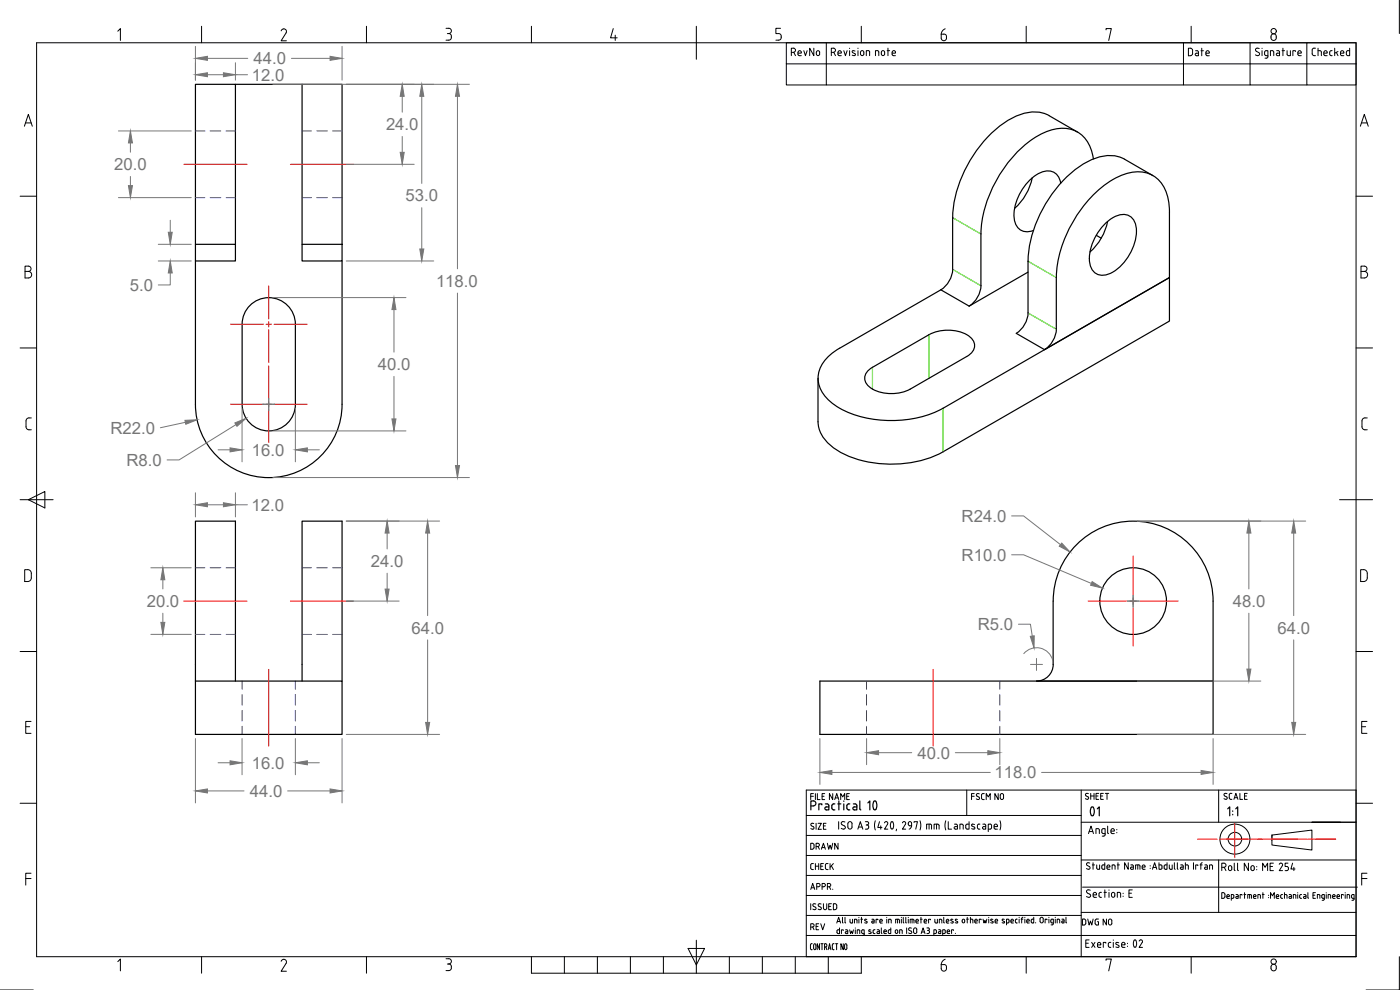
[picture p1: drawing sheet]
<svg xmlns="http://www.w3.org/2000/svg" width="420mm" height="297mm" viewBox="0 0 420 297" stroke-linecap="round" stroke-linejoin="round" font-family="sans-serif">
<defs><g id="words">
<text font-size="9.3" x="322.1" y="247.3">01</text>
<g font-size="5.7">
<text x="236.4" y="18">RevNo</text>
<text x="355.2" y="18">Date</text>
</g>
<g font-size="5" fill="#767676">
<text x="76.1" y="19.3">44.0</text>
<text x="75.5" y="24.2">12.0</text>
<text x="115.8" y="39.1">24.0</text>
<text x="34.3" y="51.1">20.0</text>
<text x="121.7" y="60.4">53.0</text>
<text x="38.9" y="87.3">5.0</text>
<text x="130.9" y="86.1">118.0</text>
<text x="113.4" y="111.1">40.0</text>
<text x="33.1" y="130.1">R22.0</text>
<text x="75.6" y="136.7">16.0</text>
<text x="38" y="139.8">R8.0</text>
<text x="75.5" y="153.2">12.0</text>
<text x="288.6" y="156.6">R24.0</text>
<text x="111.3" y="170.1">24.0</text>
<text x="288.6" y="168.2">R10.0</text>
<text x="44" y="182.1">20.0</text>
<text x="370" y="182.1">48.0</text>
<text x="123.5" y="190.1">64.0</text>
<text x="293.5" y="189">R5.0</text>
<text x="383.4" y="190.1">64.0</text>
<text x="275.4" y="227.6">40.0</text>
<text x="75.6" y="230.6">16.0</text>
<text x="298.4" y="233.5">118.0</text>
<text x="75" y="239.1">44.0</text>
</g>
<g font-size="4.9">
<text x="242" y="256.1">DRAWN</text>
<text x="242" y="262.1">CHECK</text>
<text x="242" y="268.1">APPR.</text>
<text x="242" y="280.1">REV</text>
<text x="323.5" y="278.7">DWG NO</text>
</g>
</g></defs>
<!-- layer: MD_Hidden -->
<g fill="none" stroke="#00f" stroke-width=".3">
<path d="M58.7 39.3h2.8M63.1 39.3h3.2M67.8 39.3h2.9M90.7 39.3h2.8M95.1 39.3h3.1M99.8 39.3h2.9M58.7 59.3h2.8M63.1 59.3h3.2M67.8 59.3h2.9M90.7 59.3h2.8M95.1 59.3h3.1M99.8 59.3h2.9"/>
<path d="M58.7 170.4h2.8M63.1 170.4h3.2M67.8 170.4h2.9M90.7 170.4h2.8M95.1 170.4h3.1M99.8 170.4h2.9M58.7 190.4h2.8M63.1 190.4h3.2M67.8 190.4h2.9M90.7 190.4h2.8M95.1 190.4h3.1M99.8 190.4h2.9"/>
<path d="M72.7 204.4v2.4M72.7 208.4v3.2M72.7 213.2v3.1M72.7 217.9v2.5M88.6 204.4v2.4M88.6 208.4v3.2M88.6 213.2v3.1M88.6 217.9v2.5M260.1 204.4v2.4M260.1 208.4v3.2M260.1 213.2v3.1M260.1 217.9v2.5"/>
<path d="M300.1 204.4v2.4M300.1 208.4v3.2M300.1 213.2v3.1M300.1 217.9v2.5"/>
</g>
<!-- layer: MD_Visible -->
<g fill="none" stroke="#000" stroke-width=".36">
<path d="M70.7 25.3h20M314.9 34.7l8.5 4.9M314.9 34.7a12 12 0 0 0-12 1.2 37.6 37.6 0 0 0-17 29.4v15.5a7.8 7.8 0 0 1-3.5 6.2M309.8 53.4a16.5 16.5 0 0 1-5.3 9.1M318.3 55a4 4 0 0 0-6.4-3.1 15 15 0 0 0-7.4 14.2 3.9 3.9 0 0 0 5.6 3.1M328.1 47.7a9.7 9.7 0 0 0-7.5-9.1 16 16 0 0 0-12 4.1 38.2 38.2 0 0 0-14.2 27.5v15.5M337.5 47.8l8.5 4.9M337.5 47.8a12 12 0 0 0-11.9 1.1 37.5 37.5 0 0 0-17.1 29.5v15.5M58.7 78.3v43a22 22 0 0 0 22 22 22 22 0 0 0 22-22v-43M58.7 73.3h12v5h-12zM58.7 73.3v-48h12v48M90.7 73.3h12v5h-12z"/>
<path d="M90.7 73.3v-48h12v48M329 70.6l1.5 .9M331.3 67.5a7.2 7.2 0 0 1 7.3-2.9 5.1 5.1 0 0 1 2.4 5.9 15.3 15.3 0 0 1-8 11.6 4 4 0 0 1-6-3.4 15 15 0 0 1 4.3-11.2zM332.4 66.4a16.5 16.5 0 0 1-5.3 9.2M351 63.7v19.6l-37.5 21.6M351 63.7a11.8 11.8 0 0 0-5.5-11.3 12.3 12.3 0 0 0-11.5 1.5 37.5 37.5 0 0 0-17 29.4v15.5M75 91.6a8 8 0 0 1 8.7-1.7 8 8 0 0 1 4.9 7.4v24a8 8 0 0 1-7.9 8 8 8 0 0 1-8-8v-24a8 8 0 0 1 2.3-5.7zM290.9 91.8l-8.5-4.8-30.4 17.5a10.9 10.9 0 0 0-6.5 9 10.9 10.9 0 0 0 6.5 9 34.4 34.4 0 0 0 31.1 0l67.9-39.2v13l-67.9 39.2M294.4 85.7a7.8 7.8 0 0 1-3.5 6.1M308.5 81.6l-17.6 10.2M308.5 93.9a7.8 7.8 0 0 1-3.5 6.1l8.5 4.9M317 98.8a7.8 7.8 0 0 1-3.5 6.1"/>
<path d="M245.5 113.5v13.1a10.6 10.6 0 0 0 6 8.7 34.2 34.2 0 0 0 31.6 .2M260.3 111.4l1.5-1.2 17-9.8a12.2 12.2 0 0 1 12.2 .6 3.2 3.2 0 0 1 0 5.4l-17.8 10.3a12.2 12.2 0 0 1-12.2-.5 3.1 3.1 0 0 1-.7-4.8zM323.1 163.4a24 24 0 0 1 26.2-5.2 24 24 0 0 1 14.8 22.2v24h-53a5 5 0 0 0 5-5.1v-18.9a24.1 24.1 0 0 1 7-17zM58.7 204.4v16h44v-16h-44v-48h12v48M90.7 204.4v-48h12v48M246.1 204.4h118v16h-118z"/>
<circle cx="340.1" cy="180.4" r="10"/>
</g>
<!-- layer: MD_Visible Narrow -->
<path d="M285.9 65.3l8.5 4.9M308.5 78.4l8.5 4.9M285.9 80.8l8.5 4.9M308.5 93.9l8.5 4.9M261.8 110.2v6.6M278.8 100.4v13.1M283.1 122.5v13" fill="none" stroke="#37dd00" stroke-width=".36"/>
<!-- layer: Title Block -->
<g fill="none" stroke="#000" stroke-width=".3">
<path d="M11 12.8h396v274.2h-396zM35.3 9.4l.8-.8v3.5M60.5 7.9v4.9M84.4 9.3a.81 .81 0 0 1 1.1-.6 .81 .81 0 0 1 .4 1.2l-1.5 2.3h1.6M110 7.9v4.9M133.9 8.5h.8a.79 .79 0 0 1 .8 .8 .79 .79 0 0 1-.8 .8M134.3 10.1h.4M134.7 10.1a.79 .79 0 0 1 .8 .8M135.4 10.9v.4M135.5 11.3a.79 .79 0 0 1-.8 .8h-.8M159.5 7.9v4.9M184 8.6l-.8 2.8h2"/>
<path d="M184.6 10.5v1.6M209 7.9v9.9M234.3 8.5h-1.4v1.6h.8a1.02 1.02 0 0 1 .8 1 1.02 1.02 0 0 1-.8 1h-.8M236 19.2v6.3h12M236 19.2h171M248 19.2v6.3h107.2M249.5 15.7h.6M250.1 14.5h-.6v2.2M250.1 14.4a.62 .62 0 0 1 .6 .7 .62 .62 0 0 1-.6 .6M250.2 15.7l.5 1M251.5 15.9h1a.51 .51 0 0 0-.4-.7 .51 .51 0 0 0-.6 .5v.6M251.5 16.3l.4 .4"/>
<path d="M251.9 16.7h.6M253.2 15.2l.5 1.5 .5-1.5M255 14.5v.1M255 15.2v1.5M255.9 15.8l.7 .3 .1 .3-.3 .3-.6-.1M256 15.2l.6 .1M256.1 15.2l-.4 .2 .2 .4M257.5 14.4v.2M257.5 15.2v1.5M258.3 15.4a.5 .5 0 0 1 .6-.2 .5 .5 0 0 1 .3 .5v.5a.51 .51 0 0 1-.5 .5 .51 .51 0 0 1-.5-.5zM258.5 7.9v4.9M260.6 15.2h-.6v1.5"/>
<path d="M260.6 15.2l.4 .4M261 15.6v1.1M263.3 15.2h-.6v1.5M263.3 15.2l.4 .2v1.3M264.6 15.4a.5 .5 0 0 1 .5-.2 .5 .5 0 0 1 .4 .5v.5a.5 .5 0 0 1-.5 .5 .5 .5 0 0 1-.5-.5zM266.2 15.2h.8M266.5 14.4v2.3M267.7 15.7v.6M267.8 16.3l.3 .4M267.8 15.7a.52 .52 0 0 1 .6-.5 .52 .52 0 0 1 .3 .7h-1M268.1 16.7h.6M283.3 10.2a.97 .97 0 0 1 .7 1.1 .97 .97 0 0 1-1 .9l-.5-.5v-1.4h.8"/>
<path d="M283.7 8.6l-.7 .5-.5 1.1M308 7.9v4.9M331.9 9v-.4h1.6l-.8 3.5M355.2 12.8h-119.2v6.4M357.5 7.9v4.9M375.2 12.8v12.7h17M376.8 16.5l.7 .2M377 15.4l1 .7-.1 .4-.4 .2M377.3 14.4l.6 .2M377.3 14.4l-.5 .4 .3 .6M378.8 14.5v.1M378.8 15.2v1.5"/>
<path d="M379.5 15.6v.7M379.5 15.6l.3-.3 .7-.1v2l-.9 .2M379.5 16.3l.5 .4M380 16.7h.5M381.7 10.4a.9 .9 0 0 1 1.4 .7 .9 .9 0 0 1-1.4 .8l-.3-.5zM382.3 15.6l-.2-.3-.8-.1v1.5M382.3 15.6v1.1M383.1 15.2l.7 .1 .2 .3M384 15.6v1.1h-.6M384 15.9l-.9 .2v.4l.3 .2M384.8 15.2h.7M385 14.5v2.2"/>
<path d="M386.3 15.2v1.3l.4 .2M387.3 15.2v1.5h-.6M388.8 15.5v-.3h-.8v1.5M389.5 15.7v.6M389.5 16.3l.4 .4M389.5 15.7a.52 .52 0 0 1 .7-.5 .52 .52 0 0 1 .3 .7h-1M389.9 16.7h.6M392.2 12.8h-37v12.7h20M392.2 12.8h14.8v12.7h-14.8zM394.4 16.7h.4M394.4 14.5h.4M394.4 14.4l-.5 .3-.1 .3 .1 1.4 .5 .3"/>
<path d="M395.6 15.2l.7 .1 .3 .3M395.6 14.5v2.2M396.6 15.6v1.1M397.3 15.7v.6M397.3 16.3l.4 .4M397.3 15.7a.51 .51 0 0 1 .7-.5 .51 .51 0 0 1 .3 .7h-1M397.7 16.7h.6M399.1 15.6v.9l.4 .2M399.5 16.7h.3M399.8 15.2l-.5 .1-.2 .3M400.6 14.5v2.2M401 15.7l.6 1"/>
<path d="M401.6 15.5l-1 .4M402.3 15.9h1v-.2a.5 .5 0 0 0-.5-.5 .5 .5 0 0 0-.5 .5v.6M402.3 16.3l.4 .4M402.7 16.7h.6M404.1 15.6v.7M404.1 16.3l.4 .4M405 14.5v2.2h-.5M405 15.2l-.7 .1-.2 .3M420 .1v10M7.3 37.9l1.2-3.6 1.2 3.6M7.7 36.9h1.7M408.3 37.9l1.1-3.6 1.2 3.6"/>
<path d="M408.6 36.9h1.7M6 58.9h5M407 58.9h4.9M8.5 79.8h-1v3.6h1M8.5 79.8a.79 .79 0 0 1 .8 .8 .79 .79 0 0 1-.8 .8 .98 .98 0 0 1 1 1 .98 .98 0 0 1-1 1M408.5 79.8h.9a.79 .79 0 0 1 .9 .8 .79 .79 0 0 1-.8 .8 .98 .98 0 0 1 .9 1 .98 .98 0 0 1-.9 1h-1zM7.5 81.4h1M408.5 81.4h.9M6 104.4h5M407 104.4h4.9M9.4 125.4a1.19 1.19 0 0 0-1.5 .5l-.1 2.2a.9 .9 0 0 0 .9 .9h.7M410.3 125.4a1.19 1.19 0 0 0-1.5 .5l-.1 2.2a.9 .9 0 0 0 .9 .9h.7"/>
<path d="M6 149.9h9.9M8.5 149.9l5-2.4v4.9zM402 149.9h9.9M9.4 172l-.2-.6a1.61 1.61 0 0 0-1.8-.5v3.6a1.66 1.66 0 0 0 1.8-.5l.2-2M409.2 170.9h-.9v3.6h.9M409.2 170.9l.7 .2 .4 .9M410.3 172v1.7l-.4 .6-.7 .2M6 195.5h5M407 195.5h4.9M7.7 218h1.2M9.3 216.5h-1.6v3.5h1.6M408.7 218h1.2"/>
<path d="M410.3 216.5h-1.6v3.5h1.6M243.3 238.9h.8M244.1 238.1h-.8v1.8M244.7 238.1v1.8M245.3 238.1v1.8h.8M246.7 238.9h.6M247.5 238.1h-.8v1.8h.8M249.9 238.1v1.8l-1-1.8v1.8M250.5 239.9l.6-1.8 .6 1.8M250.7 239.4h.8M252.3 239.9v-1.8l.6 1 .6-1v1.8M254.1 238.9h.6"/>
<path d="M254.9 238.1h-.8v1.8h.8M290.1 237.1v7.6M291.6 238.9h.8M292.4 238.1h-.8v1.8M293.2 238.9l.6 .2a.49 .49 0 0 1-.1 .8 .49 .49 0 0 1-.7-.2M293.4 238.1l.5 .1M293.4 238.1l-.4 .3 .2 .5M294.6 238.6v1.1l.8 .2M295 238.1h.4M295 238.1l-.4 .4M296 239.9v-1.8l.6 1 .6-1v1.8M299.6 238.1v1.8l-1-1.8v1.8"/>
<path d="M300.3 238.3a.5 .5 0 0 1 .5-.2 .5 .5 0 0 1 .4 .5v.8a.5 .5 0 0 1-.5 .5 .5 .5 0 0 1-.5-.5zM324.5 237.1v49.9M365.7 237.1v9.6M367.7 238l-.4 .5 .8 .6a.44 .44 0 0 1 .1 .6 .44 .44 0 0 1-.7 0l-.2-.1M367.7 238l.5 .1M368.9 239.4l.5 .4M369.4 239.8h.3M369.4 238h.3M369.4 238l-.4 .3-.1 1.1M370.3 239.8l.6-1.8 .6 1.8M370.5 239.3h.8M372.1 238v1.8h.8"/>
<path d="M373.5 238.8h.6M374.3 238h-.8v1.8h.8M407 237.1h-165v49.9M6 241h5M242 256.7h82.5M242 250.7h82.5M242 244.7h82.5M244.2 247.1a.47 .47 0 0 0-.7 0 .47 .47 0 0 0 0 .7l.6 .3a.48 .48 0 0 1 0 .7 .48 .48 0 0 1-.8-.2M244.9 247v1.8M245.5 247h1l-1 1.8h1M247.1 247.8h.6M247.9 247h-.8v1.8h.8"/>
<path d="M251.7 246.5v2.3M253.6 246.6a.59 .59 0 0 0-.9 0 .59 .59 0 0 0 0 .9l.7 .3a.56 .56 0 0 1 .1 .9 .56 .56 0 0 1-.8 0l-.2-.2M254.4 247.1v1M254.5 247.1a.62 .62 0 0 1 .6-.6 .62 .62 0 0 1 .6 .6v1a.61 .61 0 0 1-.6 .7 .61 .61 0 0 1-.6-.7M257.5 248.8l.7-2.3 .8 2.3M257.7 248.1h1M259.7 246.5h.5a.5 .5 0 0 1 .5 .5 .5 .5 0 0 1-.5 .5M259.9 247.5h.3M260.2 247.5a.64 .64 0 0 1 .5 .6 .64 .64 0 0 1-.5 .7h-.5M262.7 246.3l-.3 1.3 .3 1.4M263.9 246.5l-.5 1.8h1.3M264.3 247.8v1"/>
<path d="M265.4 246.9a.5 .5 0 0 1 .7-.4 .5 .5 0 0 1 .3 .8l-.9 1.5h.9M267.5 246.6l.1-.1a1.31 1.31 0 0 1 .2 2.2 1.29 1.29 0 0 1-.3-2.1zM269.1 248.8l-.2 .5M270.8 246.9a.5 .5 0 0 1 .7-.4 .5 .5 0 0 1 .2 .8l-.9 1.5h1M273.1 247.8h.5M273.6 247.7v-.7a.57 .57 0 0 0-.7-.4 .57 .57 0 0 0-.4 .7 .57 .57 0 0 0 .6 .5M273.6 247.7l-.2 .7-.6 .4M274.3 246.8v-.3h1l-.5 2.3M276.1 246.3l.3 1.3-.3 1.4M278.1 248.8v-1.5h1l.4 .2 .1 1.3M278.8 247.3v1.5M281.1 247.3v1.5"/>
<path d="M281.4 247.3h-1.1v1.5M281.4 247.3l.4 .2v1.3M283.8 246.3l-.2 1.3 .2 1.4M284.6 246.5v2.3h1M286.4 247.3h.7l.2 .4v1.1l-.8-.1-.2-.3 .2-.3 .8-.1M288.1 248.8v-1.5l.9 .2 .1 1.3M290.8 246.5v2.3l-.7-.1-.3-.4 .1-.8 .9-.2M291.6 248.6l.7 .2M291.9 247.3l-.3 .4 1 .6-.3 .5M291.9 247.3l.6 .1M293.8 248.8h.3M293.8 247.3h.3"/>
<path d="M293.8 247.3l-.5 .4 .1 .8 .4 .3M295 247.3h.4M295.4 247.3l.4 .2v1.3l-.9-.2 .1-.5 .8-.1M297.1 247.3h-.5v2.2M297.1 247.3l.4 .2v1l-.9 .3M298.3 248h1a.52 .52 0 0 0-.3-.7 .52 .52 0 0 0-.7 .5l.1 .8 .9 .2M300.1 246.2l.3 1.4-.3 1.4M324.5 246.7h82.5h-13.3h8.6M324.5 258h82.5M327 259a.51 .51 0 0 0-.7-.1 .51 .51 0 0 0 0 .8l.6 .3a.49 .49 0 0 1 .1 .7 .49 .49 0 0 1-.7 0l-.2-.1M327.8 259.5h.7M328 258.9v1.9"/>
<path d="M329.1 259.5l.1 1.1 .3 .2h.5v-1.3M330.8 250.9h.4M331.6 258.9v1.9h-.7l-.2-1.1 .9-.2M331.7 250.4l-.5 .5M335.3 259.5h.7M335.5 258.9v1.9M338.6 258.9v1.9l-1.1-1.9v1.9M339.4 259.5h.6l.1 .4M340.1 259.9v.9l-.8-.1 .1-.5h.7M341.5 259.5v1.3M345.2 259.7v.1M347.8 258.9v1.9h.7l.2-1.1-.9-.2"/>
<path d="M350.2 258.9v1.9h-.6l-.2-1.1 .8-.2M350.9 259.5l.1 1.1 .3 .2h.5v-1.3M352.4 258.9v1.7M353.3 258.9v1.7M354.3 259.5h.6l.2 .4v.9h-.6M355.7 259.5h.8l.2 .4M355.7 258.9v1.9M356.6 259.9v.9M358.2 258.9v1.9M359.5 259.7v-.2h-.7v1.3M360.2 259.5h.6M360.8 258.9l-.4 .4v1.5"/>
<path d="M361.6 259.5h.4M362 259.5l.3 .2 .1 1.1-.9-.1 .1-.5h.8M365.7 258v15.8M368.7 260a.5 .5 0 0 1 .6-.3 .5 .5 0 0 1 .4 .5v.5a.5 .5 0 0 1-.5 .5 .5 .5 0 0 1-.5-.5zM370.4 259v2M371.4 259v2M374.7 259v2.2l-1.3-2.2v2.2M375.5 260a.5 .5 0 0 1 .6-.3 .5 .5 0 0 1 .3 .5v.5a.51 .51 0 0 1-.5 .5 .51 .51 0 0 1-.5-.5zM377.2 260v.1M381.2 260h.7M381.7 250.6l12-1.5v5.9l-12-1.5zM381.7 250.5v.8"/>
<path d="M382.2 259h-1v2.2h1M384.4 259l-.5 .3M384.4 259l.5 .2v.5M384.9 259.7l-1 1.5h1M386.5 259h-.8v1h.7l.3 .5-.3 .7h-.7M387.9 259l-.5 1.7h1.3M407 241h4.9M7.7 263.6h1.6M9.3 262h-1.6v3.6M242 274.7h82.5M242 268.7h82.5M242 262.7h82.5"/>
<path d="M243.3 271.2v1.8M244.7 272.2a.49 .49 0 0 1 0 .8 .49 .49 0 0 1-.8-.2M244.8 271.3a.47 .47 0 0 0-.7-.1 .47 .47 0 0 0 0 .7l.6 .3M246.4 271.3a.46 .46 0 0 0-.7-.1 .46 .46 0 0 0 0 .7l.6 .3a.5 .5 0 0 1 0 .8 .5 .5 0 0 1-.8-.2M247.1 271.2v1.3a.5 .5 0 0 0 .5 .5 .5 .5 0 0 0 .5-.5v-1.3M248.7 272h.6M249.5 271.2h-.8v1.8h.8M250.1 271.2l.9 .2 .1 1-.2 .5-.8 .1zM251.1 277l.6-1.8 .6 1.8M251.2 279.3l.1 .6 .2 .2M251.3 276.5h.8M251.5 279h.4"/>
<path d="M251.5 279l-.3 .3M251.9 278.4v1.7h-.4M252.8 275.2l.1 1.6 .1 .1M253.1 279.2v-.2h-.6v1.1M253.6 275.2v1.6l.2 .1M253.7 279h.6l.1 .3M254.4 279.3v.8h-.5M254.4 279.6l-.7 .1 .2 .4M255 279l.3 1.1 .3-.7 .2 .7 .3-1.1M255.1 275.8l.1 1 .7 .2v-1.2M256.7 278.4v.1M256.7 279v1.1"/>
<path d="M256.9 275.8h-.5v1.2M256.9 275.8l.3 .3M257.2 276.1v.9M257.8 275.2v.1M257.8 275.8v1.2M258 279.3v.8M258 279.3l-.1-.3h-.6v1.1M258.3 275.8h.6M258.5 275.2v1.8M258.6 279.3l.1 .6 .2 .2M258.6 279.3l.2-.3h.6v1.3l-.4 .4M260.1 275.9l-.6 .1 .7 .6v.3h-.7"/>
<path d="M261.4 279.1l-.5-.1-.2 .1 .7 .7v.3l-.7-.1M261.7 275.8l.5 .1 .1 .2M261.9 276.4h.4M262 279.3v.5M262 279.8l.2 .3h.4M262.3 276.1v.9l-.7-.2 .3-.4M262.6 279h-.4l-.2 .3M263.2 279h.6l.1 .3M263.5 276v-.2h-.6v1.2M263.9 279.3v.8l-.7-.1 .1-.4 .6-.1M264 276.4h.8l-.2-.5-.5 .1v.6l.1 .3 .6 .1M264.5 278.4v1.5"/>
<path d="M264.5 279.9l.2 .2M265.3 279.3l.1 .8h.6M265.3 279.3l.2-.3h.3l.2 .5h-.7M266.1 275.2v.1M266.1 275.8v1.2M266.6 279.3v.6l.3 .2M266.9 279h.4M266.9 279l-.3 .3M267.3 278.4v1.7h-.4M267.5 276.1l-.2-.2-.6-.1v1.2M267.5 276.1v.9M268.9 279h.3l.2 .3v.6l-.3 .2-.4-.4z"/>
<path d="M269.4 275.8v1.2M269.9 276.1l-.1-.2-1-.1v1.2M269.9 276.1v.9M270.5 275.2v.1M270.5 275.8v1.2M270.8 279.3l-.2-.3h-.6v1.1M270.8 279.3v.8M271.1 275.2v1.6l.2 .1M271.8 275.2v1.6l.2 .1M272.1 278.4v1.7M272.6 275.2v.1M272.6 275.8v1.2"/>
<path d="M273.4 279.4a.48 .48 0 0 1 0 .7 .48 .48 0 0 1-.7-.2M273.5 278.5a.46 .46 0 0 0-.6 0 .46 .46 0 0 0 0 .6l.5 .3M273.7 275.8v1.2M274 275.8h-.8v1.2M274 275.8l.3 .3M274.2 278.9v.7M274.2 278.9a.48 .48 0 0 1 .5-.5 .48 .48 0 0 1 .4 .5v.7a.47 .47 0 0 1-.4 .5 .47 .47 0 0 1-.5-.5M274.3 276.1v.9M274.9 276.4h.7l-.2-.5-.5 .1v.6l.1 .3 .6 .1M276.2 275.8h.6M276.4 275.2v1.8M276.6 279.6h.8"/>
<path d="M277.3 276.4h.8l-.2-.5-.5 .1-.1 .6 .2 .3 .6 .1M278.2 278.4l.7 .2v.4l-.3 .2M278.4 279.2h.2M278.6 279.2l.3 .1v.6l-.7 .2M279.3 276v-.2h-.6v1.2M280.6 275.8v.8M281 279.3l-.1-.3h-.6v1.7M281 279.3v.6l-.7 .2M281.3 275.8v1.2l-.6-.1-.1-.3M281.7 279h.5l.2 .3M282.3 279.3v.8l-.7-.1 .1-.4 .6-.1M282.7 276.1l-.2-.2-.6-.1v1.2"/>
<path d="M282.7 276.1v.9M283.2 275.2l.1 1.6 .1 .1M283.7 279.3v.6l-.8 .2M283.7 279.3l-.2-.3h-.6v1.7M284 276.4h.8l-.2-.5-.5 .1-.1 .6 .1 .3 .7 .1M284.2 279.5h.8v-.4l-.4-.1-.3 .1v.7l.3 .3M286 276.5v.4h-.7M286 275.9l-.7 .1 .7 .5M286.2 279.2v-.2h-.6v1.1M287.3 275.9l-.4-.1-.2 .2 .7 .6v.3l-.7-.1M289 275.8h.3l.2 .4v.5l-.4 .2-.3-.4zM290.1 275.8h.6"/>
<path d="M290.3 275.2v1.7M291.2 275.8l.7 .2 .1 .9M291.2 275.2v1.7M292.5 276.4h.8l-.2-.6-.5 .2v.6l.1 .3h.6M294.4 276v-.2h-.5v1.1M295 275.8l.3 1.1 .3-.7 .3 .7 .3-1.1M296.7 275.2v.1M296.7 275.8v1.1M297.4 276.2l.7 .5-.3 .2-.5-.1M298 275.9l-.6-.1v.4M298.6 276.2l.2 .7h.6M298.7 276.2l.1-.4h.4l.2 .6h-.8"/>
<path d="M300.8 276.2l.5 .3M301.4 276.5v.4l-.7-.1M301.4 275.9l-.6-.1v.4M302.8 276.6v-.6l-.7-.2v1.7M302.8 276.6l-.1 .3h-.6M303.4 276.4h.7l-.1-.6-.5 .2-.1 .6 .1 .3h.6M304.7 276.1v.5M304.7 276.6l.2 .3h.4M305.3 275.8h-.4l-.2 .3M305.9 275.2v.1M305.9 275.8v1.1M306.4 275.8h.6"/>
<path d="M307 275.2l-.4 .4v1.3M307.6 275.2v.1M307.6 275.8v1.1M308.1 276.4h.8l-.2-.6-.5 .2-.1 .6 .2 .3h.6M310.2 275.2v1.7h-.6l-.1-.3M310.2 275.8l-.7 .2v.6M310.8 276.8v.1M312.1 276.4v-.7a.48 .48 0 0 1 .5-.5 .48 .48 0 0 1 .5 .5v.7M312.1 276.4a.48 .48 0 0 0 .5 .5 .48 .48 0 0 0 .5-.5M314.2 276v-.2h-.6v1.1M314.8 275.2v.1M314.8 275.8v1.1"/>
<path d="M315.4 276.1v.5M315.4 276.1l.1-.3h.6v1.4l-.3 .3M315.4 276.6l.1 .3h.6M315.4 277.5h.4M316.7 275.2v.1M316.7 275.8v1.1M317.3 276.9v-1.1l.7 .2v.9M318.7 275.8h.5l.2 .3M319.3 276.1v.8l-.7-.1 .1-.4h.6M319.9 275.2v1.5l.2 .2M324.5 273.8h82.5M324.9 266.2h82.5"/>
<path d="M326.1 269l.7 .2M327.2 267.1a.6 .6 0 0 0-.9-.1 .6 .6 0 0 0 0 .9l1 .7-.1 .4-.4 .2M328.1 268.5h1a.52 .52 0 0 0-.4-.7 .52 .52 0 0 0-.6 .4v.7M328.1 268.9l.4 .3M328.4 269.2h.7M329.8 268.2l.1 .8 .4 .2M330.3 269.2h.3M330.6 267.7l-.5 .1-.3 .4M331.3 267.7h.8M331.6 267v2.2M332.2 260.2h.9l-.2-.6-.6 .1-.1 .8 .2 .3h.7M332.8 267v.1"/>
<path d="M332.8 267.7v1.5M333.7 268a.5 .5 0 0 1 .5-.2 .5 .5 0 0 1 .4 .4v.5a.51 .51 0 0 1-.5 .5 .51 .51 0 0 1-.5-.5zM333.8 260.8v-1.3l.8 .2v1.1M336.3 268.2l-.2-.4-.8-.1v1.5M336.3 268.2v1M337.1 268v.1M337.1 268.9v.1M338.8 268h.8M339.8 267h-1v2.2h1M340.8 260.8v-1.3l1.3 .2v1.1M342.8 260.2h.9l-.3-.6-.5 .1-.1 .8 .2 .3h.7M345.2 260.5v.1"/>
<path d="M345.9 260.8l.6-1.9 .7 1.9M346.1 260.3h.9M352.5 260.6l.2 .2M353.3 260.6l.3 .2M354.5 260.2h.6M354.6 260.2l-.4 .3 .4 .3M363 260.8v-1.3l.9 .2v1.1M366.7 260.2h.6a.62 .62 0 0 0 .6-.6 .62 .62 0 0 0-.6-.6h-.6v2.2M367.4 260.2l.5 1M367.6 269l-.5 .5M367.6 269v-.9l-.9-.3v1.7h.4M368.2 268.8v.6l.8 .1"/>
<path d="M368.2 268.8l.2-.3h.4l.2 .5h-.8M369.5 269.5h.5M370 269.5l.2-.1v-.8l-.7-.2v1.7M370.4 261l.3 .2M370.9 268.4h.6l.1 .3v.8h-.6v-.5h.6M371.4 261l.3 .2M372.7 268.6v-.2h-.5v1.1M373.3 268.4h.6M373.5 267.8v1.7M374.5 269.5v-1.1h.9l.2 1.1M375 268.4v1.1M376.2 269h.7v-.4l-.3-.2-.4 .2v.7l.3 .2"/>
<path d="M376.4 269.5h.5M377.2 260.9v.1M377.5 269.5v-1.1l.7 .2 .1 .9M378.8 268.4h.6M378.9 261.2v-2.2l.8 1.2 .7-1.2v2.2M379 267.8v1.7M380.7 268.6v.1M380.7 269.3v.1M381.3 269.5v-1.7l.6 1 .5-1v1.7M383 269h.8l-.2-.5-.5 .1-.1 .7 .2 .2h.6M384.7 269.5h.2M384.9 268.4h-.4l-.2 .3 .1 .7 .3 .1"/>
<path d="M385.5 268.4l.7 .2v.9M385.5 267.8v1.7M386.9 268.4h.5l.2 .3v.8h-.6v-.5h.6M388.3 260.2v1M388.9 268.7v.8M388.9 268.7l-.1-.3h-.7v1.1M389.5 267.8v.1M389.5 268.4v1.1M390.4 269.5h.2M390.6 268.4h-.4l-.2 .3 .1 .7 .3 .1M391.3 268.4h.3M391.5 269h.4"/>
<path d="M391.5 269l-.3 .3 .3 .2M391.6 268.4l.3 .2v.9h-.4M392.5 267.8v1.5l.2 .2M394 268.6h.6M394.8 267.8h-.8v1.7h.8M395.4 269.5v-1.1l.7 .2v.9M397 269.5h.4M397 269.5l-.3-.3 .1-.6 .6-.2v1.5l-.6 .2M398 267.8v.1M398 268.4v1.1M398.6 269.5v-1.1l.7 .2 .1 .9M399.9 268.8l.1 .6 .7 .1"/>
<path d="M399.9 268.8l.2-.3h.4l.2 .5h-.8M401.3 269h.7l-.2-.5-.5 .1v.7l.1 .2h.6M403.1 268.6v-.2h-.5v1.1M403.7 267.8v.1M403.7 268.4v1.1M404.3 269.5v-1.1l.7 .2v.9M406 269.5h.4M406 269.5l-.4-.3 .1-.6 .7-.2-.1 1.5-.6 .2M408.7 263.6h1.6M410.3 262h-1.6v3.6M0 297h10M35.3 288.5l.8-.8v3.6"/>
<path d="M60.5 287v5M84.4 288.4a.81 .81 0 0 1 1.1-.5 .81 .81 0 0 1 .4 1.1M85.9 289.1l-1.5 2.3h1.6M110 287v5M133.9 287.7l.8-.1a.79 .79 0 0 1 .8 .8 .79 .79 0 0 1-.8 .8M134.3 289.2h.4M134.7 289.2a.79 .79 0 0 1 .8 .8M135.4 290v.4M135.5 290.4a.79 .79 0 0 1-.8 .8h-.8M159.5 287v5h99v-5M169.4 287v5M179.3 287v5"/>
<path d="M189.2 287v5M199.1 287v5M206.5 284.6h5l-2.5 4.9zM209 282.1v9.9M218.9 287v5M228.8 287v5M238.7 287v5M242 280.7h165M243.8 283.2h-.4l-.2 .4 .1 1.1 .5 .3M244.4 283.2h.3l.2 .5-.1 1-.3 .3-.3-.5zM246 283.2v1.8l-.7-1.8v1.8M246.4 283.2h.6"/>
<path d="M246.7 283.2v1.8M247.5 284.1l.6-.2-.1-.7h-.5v1.8M247.9 284.1l.2 .9M248.5 285l.5-1.8 .4 1.8M248.6 287v5M248.7 284.5h.5M250.3 283.2h-.4l-.1 .4v1.1l.5 .3M250.7 283.2h.7M251.1 283.2v1.8M253.1 283.2v1.8l-.7-1.8v1.8M254.1 283.7v.8M254.2 283.7l-.2-.5h-.4l-.1 1.3 .3 .5 .4-.5"/>
<path d="M258.9 280.1h.5M276.5 280.1l.5-1.7 .6 1.7M282.5 289.4h.8a.97 .97 0 0 1 .7 1.1 .97 .97 0 0 1-1 .8l-.5-.4zM283.7 287.8l-.7 .5-.5 1.1M284.5 280.1h.5M286.7 280v.1M308 287v5M325.9 283h.7M326.9 282h-1v2.3h1M327.6 282.8l1 1.5M328.6 282.8l-1 1.5M329.4 283.9l.3 .3"/>
<path d="M329.4 283.5h1a.52 .52 0 0 0-.4-.7 .52 .52 0 0 0-.6 .4v.7M329.7 284.3h.7M331.9 283v-.2h-.8v1.5M331.9 288.1v-.4h1.6l-.8 3.6M332.6 283.2l.1 .8 .4 .2M333.1 284.3h.3M333.4 282.8h-.6l-.2 .4M334.1 282v.1M334.1 282.8v1.5M334.9 284.1l.7 .1M335.2 282.8l-.3 .4 .9 .6-.2 .4M335.2 282.8l.5 .1"/>
<path d="M336.6 283.2v.7M336.6 283.9l.4 .3M336.6 283.2a.53 .53 0 0 1 .7-.5 .53 .53 0 0 1 .3 .8h-1M337 284.3h.6M338.4 283v.1M338.4 283.9v.1M340.4 282.1l.1-.1a1.31 1.31 0 0 1 .3 2.2 1.29 1.29 0 0 1-.4-2.1zM341.9 282.4a.5 .5 0 0 1 .7-.4 .5 .5 0 0 1 .2 .8l-.9 1.5h1M357.5 287v5M381.7 289.5a.9 .9 0 0 1 1.4 .8 .9 .9 0 0 1-1.4 .8l-.3-.6zM420 287v10h-10"/>
<circle cx="382.2" cy="9.4" r=".79"/>
<circle cx="370.6" cy="251.8" r="4.5"/>
<circle cx="370.6" cy="251.8" r="2.04"/>
<circle cx="382.2" cy="288.5" r=".79"/>
</g>
<g fill="none" stroke="#000" stroke-width=".36">
<path d="M243.4 241.8h.7M244.1 240.3h-.7v2.7M244.1 240.3a.75 .75 0 0 1 .8 .7 .75 .75 0 0 1-.8 .8M246.7 241.5v-.3h-1v1.8M247.7 241.2h.5M248.2 241.2l.5 .3 .1 1.5-1-.1a.46 .46 0 0 1-.2-.5 .46 .46 0 0 1 .4-.3h.8M249.6 241.7v.8M249.7 242.5a.66 .66 0 0 0 .8 .5M250.5 241.2l-.6 .1-.2 .4M251.4 241.2h.9M251.8 240.3v2.7M253.2 240.3v.2"/>
<path d="M253.2 241.2v1.8M254.1 241.7v.8M254.2 242.5l.5 .5M254.7 241.2h.3M254.7 243h.3M254.7 241.2l-.5 .5M256.1 241.2h.5M256.6 241.2l.5 .3 .1 1.5-1-.1a.46 .46 0 0 1-.2-.5 .46 .46 0 0 1 .4-.3h.8M258 240.3v2.4l.3 .3M260.5 240.9l.5-.6v2.7M262.3 240.5l-.3 .9 .3 1.5M262.3 240.4h.6"/>
<path d="M262.3 242.9h.6M262.9 240.5l.3 .9-.3 1.5M368.4 242.7l.7-.6v2.7M370 243.3v.1M370 244.3v.2M370.9 242.7l.6-.6v2.7"/>
</g>
<!-- layer: Dim -->
<g fill="none" stroke="#767676" stroke-width=".3">
<path d="M58.7 13.9v10.2M62.3 17.5h12.1M70.7 18.8v5.3M87.5 17.5h11.6M102.7 13.9v10.2M35.5 39.3h21.9M62.3 22.4h4.8M70.7 22.4h3.6M81.9 25.3h59M120.7 28.9v4.8M126.6 28.9v26.1M137.3 28.9v51.8"/>
<path d="M35.5 59.3h21.9M39.1 42.9v2.8M39.1 52.9v2.8M103.9 49.3h20.4M120.7 40.9v4.8M47.5 73.3h9.9M47.5 78.3h9.9M51.1 66.1v3.6M103.9 78.3h26.3M126.6 62.3v12.4M51.1 81.9v3.6h-3.6M81.9 89.3h39.9"/>
<path d="M118.2 92.9v12.7M137.3 87.9v51.8M80.6 119.5v3.6M118.2 112.9v12.8M55.6 126.7l-7.5 1.6M65.4 135h3.6M70.8 127.4l-17.1 10.6h-3.6M72.6 122.5v16.1M78.8 121.3h3.6M81.9 129.3h39.9M88.6 122.5v16.1M92.2 135h3.6"/>
<path d="M58.7 147.9v7.2M62.3 151.5h4.8M70.7 147.9v7.2M70.7 151.5h3.6M81.9 143.3h59M103.9 156.3h28M116.2 159.9v4.8M128.3 159.9v24.8M303.6 154.8h3.6l11.1 8.6M341.3 156.3h50.6M374.8 159.9v16.8M388.3 159.9v24.8"/>
<path d="M45.3 170.4h12.1M48.9 174v2.7M116.2 172v4.7M303.6 166.5h3.6l20.3 8.6M340.1 178.5v3.6M45.3 190.3h12.1M48.9 184v2.7M103.9 180.3h15.9M128.3 192v24.8M305.6 187.3h3.6l.6 3.5M307.3 196.1a5 5 0 0 1 8.6 2M309.3 199.4h3.6"/>
<path d="M311.1 197.6v3.6M338.3 180.3h3.6M374.8 184v16.8M388.3 192v24.8M341.3 204.4h37.1M58.7 221.6v19.3M62.3 237.3h10.9M65.4 228.9h3.6M72.6 221.6v10.9M86.3 237.3h12.8M88.6 221.6v10.9M92.2 228.9h3.6"/>
<path d="M102.7 221.6v19.3M103.9 220.4h28M246.1 221.6v13.8M249.7 231.8h47.5M260.1 221.6v7.8M263.7 225.8h9.9M286.7 225.8h9.8M300.1 221.6v7.8M312.6 231.8h47.9M341.3 220.4h50.6M364.1 221.6v13.8"/>
</g>
<g fill="#767676" stroke="#767676" stroke-width=".3">
<path d="M137.3 25.3l.6 3.6h-1.2z"/>
<path d="M136.7 139.7h1.2l-.6 3.6z"/>
<path d="M120.7 25.3l.6 3.6h-1.2z"/>
<path d="M120.1 45.7h1.2l-.6 3.6z"/>
<path d="M39.1 39.3l.7 3.6h-1.3z"/>
<path d="M38.5 55.7h1.3l-.7 3.6z"/>
<path d="M50.5 69.7h1.2l-.6 3.6z"/>
<path d="M51.1 78.3l.6 3.6h-1.2z"/>
<path d="M118.2 89.3l.6 3.6h-1.2z"/>
<path d="M117.6 125.7h1.2l-.6 3.6z"/>
<path d="M69 134.4l3.6 .6-3.6 .6z"/>
<path d="M88.6 135l3.6-.6v1.2z"/>
<path d="M126.6 25.3l.6 3.6h-1.2z"/>
<path d="M126 74.7h1.2l-.6 3.6z"/>
<path d="M58.7 17.5l3.6-.6v1.2z"/>
<path d="M99.1 16.9l3.6 .6-3.6 .6z"/>
<path d="M58.7 22.4l3.6-.6v1.2z"/>
<path d="M67.1 21.8l3.6 .6-3.6 .6z"/>
<path d="M70.5 126.9l3.4-1.4-2.8 2.4z"/>
<path d="M55.5 126.1l3.7-.2-3.4 1.4z"/>
<path d="M116.2 156.3l.6 3.6h-1.2z"/>
<path d="M115.6 176.7h1.2l-.6 3.6z"/>
<path d="M128.3 156.3l.6 3.6h-1.2z"/>
<path d="M127.7 216.8h1.2l-.6 3.6z"/>
<path d="M48.9 170.4l.6 3.6h-1.2z"/>
<path d="M48.3 186.7h1.2l-.6 3.6z"/>
<path d="M58.7 151.5l3.6-.7v1.2z"/>
<path d="M67.1 150.8l3.6 .7-3.6 .5z"/>
<path d="M58.7 237.3l3.6-.6v1.2z"/>
<path d="M99.1 236.7l3.6 .6-3.6 .6z"/>
<path d="M69 228.3l3.6 .6-3.6 .6z"/>
<path d="M88.6 228.9l3.6-.6v1.2z"/>
<path d="M260.1 225.8l3.6-.6v1.2z"/>
<path d="M296.5 225.2l3.6 .6-3.6 .6z"/>
<path d="M246.1 231.8l3.6-.6v1.2z"/>
<path d="M360.5 231.2l3.6 .6-3.6 .6z"/>
<path d="M388.3 156.3l.6 3.6h-1.2z"/>
<path d="M387.7 216.8h1.2l-.6 3.6z"/>
<path d="M374.8 156.3l.6 3.6h-1.2z"/>
<path d="M374.2 200.8h1.2l-.6 3.6z"/>
<path d="M318.6 162.9l2.5 2.7-3.2-1.7z"/>
<path d="M327.8 174.5l3.1 2-3.6-.9z"/>
<path d="M309.2 190.9l1.2-.1-.1 3.6z"/>
</g>
<!-- layer: Centre -->
<g fill="none" stroke="#f00" stroke-width=".3">
<path d="M55.2 49.3h18.9M87.1 49.3h19.1M69.2 97.3h9.9M79.9 97.3h1.5M80.6 85.8v9.9M80.6 96.5v1.6M80.6 98.9v9.9M82.3 97.3h9.9M80.6 109.8v9.9M69.2 121.3h9.9M79.9 121.3h1.5M80.6 120.5v1.6"/>
<path d="M80.6 122.9v9.9M82.3 121.3h9.9M340.1 166.8v11.6M340.1 179.4v1.9M55.2 180.3h18.9M87.1 180.3h19.1M326.6 180.3h11.5M339.1 180.3h2M340.1 182.3v11.6M342.1 180.3h11.5M80.6 200.8v23M280.1 200.8v23"/>
</g>
<!-- layer: proj -->
<path d="M359.4 251.8h5.9M366.1 251.8h26.2M370.6 246.9v10.5M392.5 251.8h8.4h-5.9" fill="none" stroke="#f00" stroke-width=".3"/>
<use href="#words"/>
</svg>
